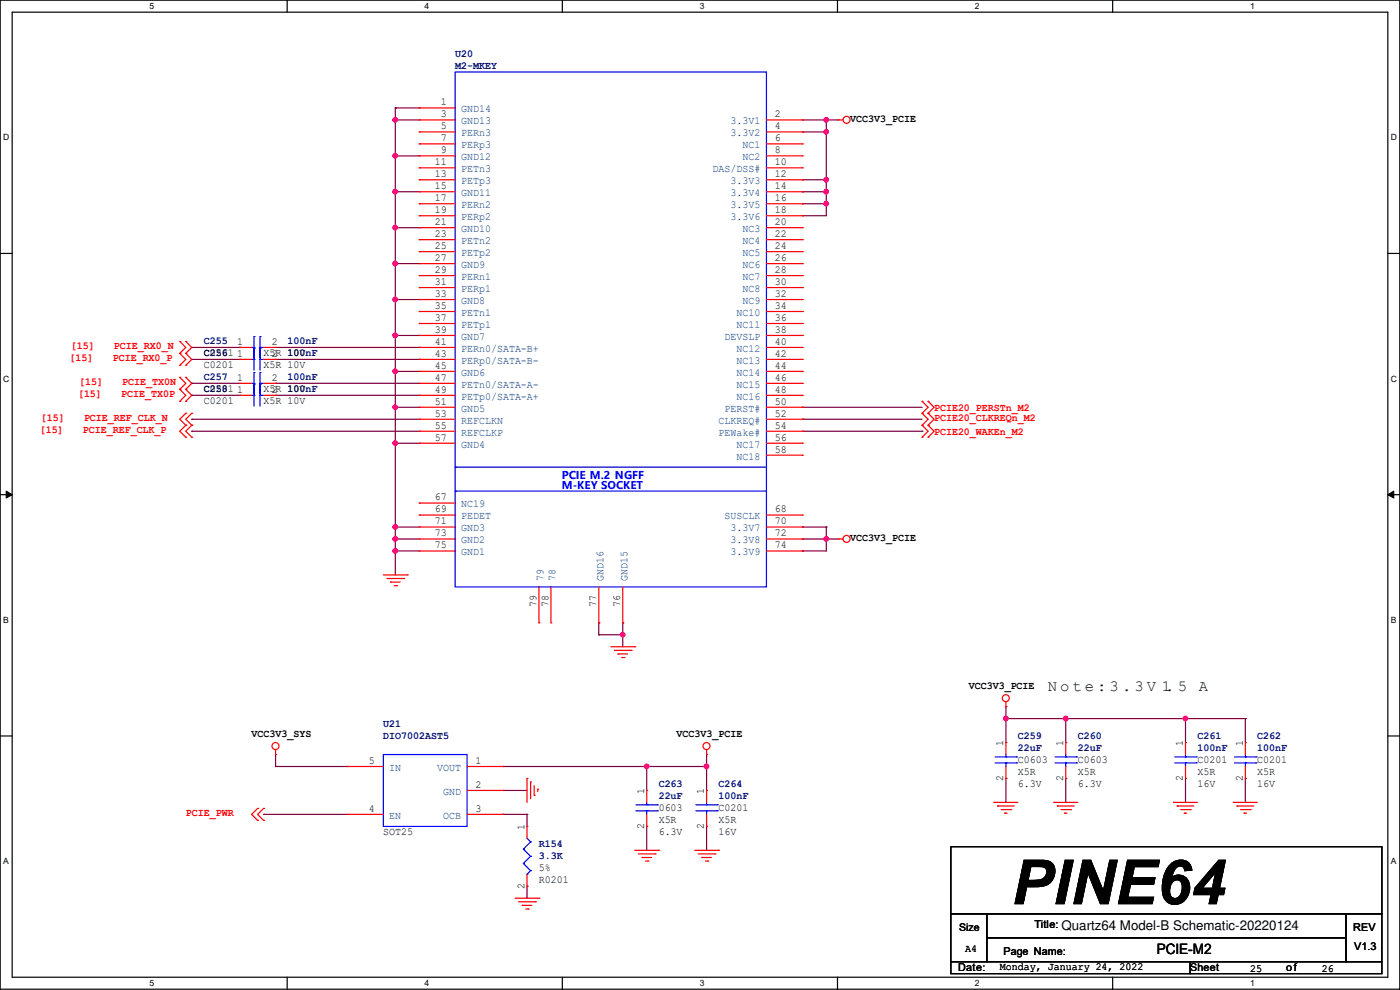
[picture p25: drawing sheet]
<svg xmlns="http://www.w3.org/2000/svg" width="297mm" height="210mm" viewBox="0 0 297 210" stroke-linecap="round" stroke-linejoin="round" font-family="sans-serif">
<defs><g id="words">
<text font-size="13.2" x="214.7" y="191.8">PINE64</text>
<g font-size="3.3" fill="#003f00">
<text x="222.3" y="146.7">N o t e : 3 . 3 V 1. 5</text>
<text x="254.3" y="146.7">A</text>
</g>
<text font-size="3" x="245.4" y="202.4">PCIE-M2</text>
<text font-size="2.8" x="225.2" y="197.4">Quartz64 Model-B Schematic-20220124</text>
<g font-size="2.3" fill="#00007f">
<text x="96.6" y="12.1">U20</text>
<text x="96.6" y="14.6">M2-MKEY</text>
<text x="43.2" y="75.6">C256</text>
<text x="43.2" y="73">C255</text>
<text x="61" y="75.6">100nF</text>
<text x="61" y="73">100nF</text>
<text x="43.2" y="83.2">C258</text>
<text x="43.2" y="80.6">C257</text>
<text x="61" y="83.2">100nF</text>
<text x="61" y="80.6">100nF</text>
<text x="81.3" y="154.3">U21</text>
<text x="81.3" y="156.8">DIO7002AST5</text>
<text x="215.9" y="156.8">C259</text>
<text x="215.9" y="159.4">22uF</text>
<text x="228.6" y="156.8">C260</text>
<text x="228.6" y="159.4">22uF</text>
<text x="254" y="156.8">C261</text>
<text x="254" y="159.4">100nF</text>
<text x="266.7" y="156.8">C262</text>
<text x="266.7" y="159.4">100nF</text>
<text x="139.7" y="167">C263</text>
<text x="152.4" y="167">C264</text>
<text x="139.7" y="169.5">22uF</text>
<text x="152.4" y="169.5">100nF</text>
<text x="114.3" y="179.7">R154</text>
<text x="114.3" y="182.2">3.3K</text>
</g>
<g font-size="2.3">
<text x="93.5" y="22.4">1</text>
<text x="93.5" y="24.9">3</text>
<text x="93.5" y="27.4">5</text>
<text x="93.5" y="30">7</text>
<text x="164.4" y="24.9">2</text>
<text x="164.4" y="27.4">4</text>
<text x="164.4" y="30">6</text>
<text x="180.4" y="25.8">VCC3V3_PCIE</text>
<text x="92.2" y="35.1">11</text>
<text x="93.5" y="32.5">9</text>
<text x="164.4" y="32.5">8</text>
<text x="164.4" y="35.1">10</text>
<text x="92.2" y="37.6">13</text>
<text x="92.2" y="40.1">15</text>
<text x="164.4" y="37.6">12</text>
<text x="164.4" y="40.1">14</text>
<text x="92.2" y="42.7">17</text>
<text x="92.2" y="45.2">19</text>
<text x="92.2" y="47.8">21</text>
<text x="164.4" y="42.7">16</text>
<text x="164.4" y="45.2">18</text>
<text x="164.4" y="47.8">20</text>
<text x="92.2" y="50.3">23</text>
<text x="92.2" y="52.8">25</text>
<text x="164.4" y="50.3">22</text>
<text x="164.4" y="52.8">24</text>
<text x="92.2" y="55.4">27</text>
<text x="92.2" y="57.9">29</text>
<text x="164.4" y="55.4">26</text>
<text x="164.4" y="57.9">28</text>
<text x="92.2" y="65.5">35</text>
<text x="92.2" y="63">33</text>
<text x="92.2" y="60.5">31</text>
<text x="164.4" y="63">32</text>
<text x="164.4" y="65.5">34</text>
<text x="164.4" y="60.5">30</text>
<text x="92.2" y="70.6">39</text>
<text x="92.2" y="68.1">37</text>
<text x="164.4" y="68.1">36</text>
<text x="164.4" y="70.6">38</text>
<text x="43.2" y="75.6">C0201</text>
<text x="50.3" y="75.7">1</text>
<text x="50.3" y="73.2">1</text>
<text x="55.9" y="75.6">X5R 10V</text>
<text x="57.7" y="75.7">2</text>
<text x="57.7" y="73.2">2</text>
<text x="92.2" y="73.2">41</text>
<text x="92.2" y="75.7">43</text>
<text x="164.4" y="73.2">40</text>
<text x="164.4" y="75.7">42</text>
<text x="43.2" y="78.1">C0201</text>
<text x="43.2" y="83.2">C0201</text>
<text x="50.3" y="83.3">1</text>
<text x="50.3" y="80.8">1</text>
<text x="55.9" y="78.1">X5R 10V</text>
<text x="55.9" y="83.2">X5R 10V</text>
<text x="57.7" y="83.3">2</text>
<text x="57.7" y="80.8">2</text>
<text x="92.2" y="78.2">45</text>
<text x="92.2" y="80.8">47</text>
<text x="92.2" y="83.3">49</text>
<text x="164.4" y="78.2">44</text>
<text x="164.4" y="80.8">46</text>
<text x="164.4" y="83.3">48</text>
<text x="43.2" y="85.7">C0201</text>
<text x="55.9" y="85.7">X5R 10V</text>
<text x="92.2" y="85.9">51</text>
<text x="92.2" y="88.4">53</text>
<text x="164.4" y="85.9">50</text>
<text x="164.4" y="88.4">52</text>
<text x="92.2" y="90.9">55</text>
<text x="92.2" y="93.5">57</text>
<text x="164.4" y="90.9">54</text>
<text x="164.4" y="93.5">56</text>
<text x="164.4" y="96">58</text>
<text x="92.2" y="106.2">67</text>
<text x="92.2" y="108.7">69</text>
<text x="92.2" y="111.3">71</text>
<text x="92.2" y="113.8">73</text>
<text x="164.4" y="108.7">68</text>
<text x="164.4" y="111.3">70</text>
<text x="164.4" y="113.8">72</text>
<text x="92.2" y="116.3">75</text>
<text x="164.4" y="116.3">74</text>
<text x="180.4" y="114.7">VCC3V3_PCIE</text>
<text x="113.8" y="128.8" transform="rotate(-90 113.8 128.8)">79</text>
<text x="116.3" y="128.8" transform="rotate(-90 116.3 128.8)">78</text>
<text x="126.5" y="128.8" transform="rotate(-90 126.5 128.8)">77</text>
<text x="131.6" y="128.8" transform="rotate(-90 131.6 128.8)">76</text>
<text x="205.5" y="146.2">VCC3V3_PCIE</text>
<text x="53.4" y="156.3">VCC3V3_SYS</text>
<text x="143.6" y="156.3">VCC3V3_PCIE</text>
<text x="212.9" y="158.3" transform="rotate(-90 212.9 158.3)">1</text>
<text x="215.9" y="161.9">C0603</text>
<text x="225.5" y="158.3" transform="rotate(-90 225.5 158.3)">1</text>
<text x="228.6" y="161.9">C0603</text>
<text x="251" y="158.3" transform="rotate(-90 251 158.3)">1</text>
<text x="254" y="161.9">C0201</text>
<text x="263.7" y="158.3" transform="rotate(-90 263.7 158.3)">1</text>
<text x="266.7" y="161.9">C0201</text>
<text x="78.3" y="162.1">5</text>
<text x="100.9" y="167.1">2</text>
<text x="100.9" y="162.1">1</text>
<text x="212.9" y="165.7" transform="rotate(-90 212.9 165.7)">2</text>
<text x="215.9" y="164.5">X5R</text>
<text x="215.9" y="167">6.3V</text>
<text x="225.5" y="165.7" transform="rotate(-90 225.5 165.7)">2</text>
<text x="228.6" y="164.5">X5R</text>
<text x="228.6" y="167">6.3V</text>
<text x="251" y="165.7" transform="rotate(-90 251 165.7)">2</text>
<text x="254" y="164.5">X5R</text>
<text x="254" y="167">16V</text>
<text x="263.7" y="165.7" transform="rotate(-90 263.7 165.7)">2</text>
<text x="266.7" y="164.5">X5R</text>
<text x="266.7" y="167">16V</text>
<text x="78.3" y="172.2">4</text>
<text x="100.9" y="172.2">3</text>
<text x="136.7" y="168.4" transform="rotate(-90 136.7 168.4)">1</text>
<text x="139.7" y="172.1">0603</text>
<text x="149.4" y="168.4" transform="rotate(-90 149.4 168.4)">1</text>
<text x="152.4" y="172.1">C0201</text>
<text x="81.3" y="177.2">SOT25</text>
<text x="111.3" y="176.1" transform="rotate(-90 111.3 176.1)">1</text>
<text x="136.7" y="175.8" transform="rotate(-90 136.7 175.8)">2</text>
<text x="139.7" y="174.6">X5R</text>
<text x="139.7" y="177.2">6.3V</text>
<text x="149.4" y="175.8" transform="rotate(-90 149.4 175.8)">2</text>
<text x="152.4" y="174.6">X5R</text>
<text x="152.4" y="177.2">16V</text>
<text x="114.3" y="184.8">5%</text>
<text x="111.3" y="188.5" transform="rotate(-90 111.3 188.5)">2</text>
<text x="114.3" y="187.3">R0201</text>
<text x="219.5" y="196.9">Title:</text>
<text x="287.1" y="197.4">REV</text>
<text x="204.8" y="202.1">A4</text>
<text x="212.9" y="202.5">Page Name:</text>
<text x="287.3" y="201.5">V1.3</text>
<text x="203.2" y="206.1">Date:</text>
<text x="212.1" y="205.9">Monday, January 24, 2022</text>
<text x="252.5" y="206.1">Sheet</text>
<text x="265.2" y="206.1">25</text>
<text x="272.8" y="206.1">of</text>
<text x="280.5" y="206.1">26</text>
</g>
<g font-size="2.3" fill="#003f7f">
<text x="97.8" y="23.8">GND14</text>
<text x="97.8" y="26.4">GND13</text>
<text x="97.8" y="28.9">PERn3</text>
<text x="155" y="26.4">3.3V1</text>
<text x="155" y="28.9">3.3V2</text>
<text x="97.8" y="31.5">PERp3</text>
<text x="97.8" y="34">GND12</text>
<text x="157.5" y="31.5">NC1</text>
<text x="157.5" y="34">NC2</text>
<text x="97.8" y="36.5">PETn3</text>
<text x="97.8" y="39.1">PETp3</text>
<text x="97.8" y="41.6">GND11</text>
<text x="151.2" y="36.5">DAS/DSS#</text>
<text x="155" y="39.1">3.3V3</text>
<text x="155" y="41.6">3.3V4</text>
<text x="97.8" y="44.2">PERn2</text>
<text x="97.8" y="46.7">PERp2</text>
<text x="155" y="44.2">3.3V5</text>
<text x="155" y="46.7">3.3V6</text>
<text x="97.8" y="49.2">GND10</text>
<text x="97.8" y="51.8">PETn2</text>
<text x="157.5" y="49.2">NC3</text>
<text x="157.5" y="51.8">NC4</text>
<text x="97.8" y="54.3">PETp2</text>
<text x="97.8" y="56.9">GND9</text>
<text x="97.8" y="59.4">PERn1</text>
<text x="157.5" y="54.3">NC5</text>
<text x="157.5" y="56.9">NC6</text>
<text x="157.5" y="59.4">NC7</text>
<text x="97.8" y="64.5">GND8</text>
<text x="97.8" y="61.9">PERp1</text>
<text x="157.5" y="64.5">NC9</text>
<text x="157.5" y="61.9">NC8</text>
<text x="97.8" y="69.6">PETp1</text>
<text x="97.8" y="67">PETn1</text>
<text x="156.3" y="67">NC10</text>
<text x="156.3" y="69.6">NC11</text>
<text x="97.8" y="72.1">GND7</text>
<text x="97.8" y="74.6">PERn0/SATA-B+</text>
<text x="97.8" y="77.2">PERp0/SATA-B-</text>
<text x="153.7" y="72.1">DEVSLP</text>
<text x="156.3" y="74.6">NC12</text>
<text x="156.3" y="77.2">NC13</text>
<text x="97.8" y="79.7">GND6</text>
<text x="97.8" y="82.3">PETn0/SATA-A-</text>
<text x="156.3" y="79.7">NC14</text>
<text x="156.3" y="82.3">NC15</text>
<text x="97.8" y="84.8">PETp0/SATA-A+</text>
<text x="97.8" y="87.3">GND5</text>
<text x="97.8" y="89.9">REFCLKN</text>
<text x="152.4" y="89.9">CLKREQ#</text>
<text x="153.7" y="87.3">PERST#</text>
<text x="156.3" y="84.8">NC16</text>
<text x="97.8" y="92.4">REFCLKP</text>
<text x="97.8" y="95">GND4</text>
<text x="152.4" y="92.4">PEWake#</text>
<text x="156.3" y="95">NC17</text>
<text x="156.3" y="97.5">NC18</text>
<text x="97.8" y="107.7">NC19</text>
<text x="97.8" y="110.2">PEDET</text>
<text x="97.8" y="112.7">GND3</text>
<text x="153.7" y="110.2">SUSCLK</text>
<text x="155" y="112.7">3.3V7</text>
<text x="97.8" y="117.8">GND1</text>
<text x="97.8" y="115.3">GND2</text>
<text x="155" y="115.3">3.3V8</text>
<text x="155" y="117.8">3.3V9</text>
<text x="115.3" y="123.2" transform="rotate(-90 115.3 123.2)">79</text>
<text x="117.9" y="123.2" transform="rotate(-90 117.9 123.2)">78</text>
<text x="128" y="123.2" transform="rotate(-90 128 123.2)">GND16</text>
<text x="133.1" y="123.2" transform="rotate(-90 133.1 123.2)">GND15</text>
<text x="82.6" y="163.5">IN</text>
<text x="92.8" y="163.5">VOUT</text>
<text x="82.6" y="173.7">EN</text>
<text x="94" y="173.7">OCB</text>
<text x="94" y="168.6">GND</text>
</g>
<g font-size="2.3" fill="#f00">
<text x="14.8" y="76.6">[15]</text>
<text x="15" y="74">[15]</text>
<text x="23.9" y="76.6">PCIE_RX0_P</text>
<text x="24.2" y="74">PCIE_RX0_N</text>
<text x="16.8" y="81.7">[15]</text>
<text x="26" y="81.7">PCIE_TX0N</text>
<text x="8.7" y="89.3">[15]</text>
<text x="16.6" y="84.2">[15]</text>
<text x="17.8" y="89.3">PCIE_REF_CLK_N</text>
<text x="25.7" y="84.2">PCIE_TX0P</text>
<text x="198.2" y="89.3">PCIE20_CLKREQn_M2</text>
<text x="198.2" y="87.2">PCIE20_PERSTn_M2</text>
<text x="8.4" y="91.8">[15]</text>
<text x="17.6" y="91.8">PCIE_REF_CLK_P</text>
<text x="198.2" y="92.3">PCIE20_WAKEn_M2</text>
<text x="39.4" y="173.1">PCIE_PWR</text>
</g>
<text font-size="2.3" fill="#00f" x="119.2" y="101.5">PCIE M.2 NGFF</text>
<text font-size="2.2" fill="#00f" x="119.2" y="103.8">M-KEY SOCKET</text>
<text font-size="2.2" x="203.5" y="197.4">Size</text>
<g font-size="1.8">
<text x="31.7" y="1.9">5</text>
<text x="90.1" y="1.9">4</text>
<text x="148.5" y="1.9">3</text>
<text x="206.8" y="1.9">2</text>
<text x="265.2" y="1.9">1</text>
<text x=".7" y="29.8">D</text>
<text x="295.1" y="29.8">D</text>
<text x=".7" y="80.9">C</text>
<text x="295.1" y="80.9">C</text>
<text x=".7" y="132.1">B</text>
<text x="295.1" y="132.1">B</text>
<text x=".7" y="183.3">A</text>
<text x="295.1" y="183.3">A</text>
<text x="31.7" y="209.2">5</text>
<text x="90.1" y="209.2">4</text>
<text x="148.5" y="209.2">3</text>
<text x="206.8" y="209.2">2</text>
<text x="265.2" y="209.2">1</text>
</g>
</g></defs>
<path d="M0 0h297v209.8h-297zM2.6 2.6h291.8v204.7h-291.8z" fill="none" stroke="#000" stroke-width=".25"/>
<g fill="#fff">
<path d="M31.8 .3h.9v2h-.9z"/>
<path d="M31.8 207.6h.9v2h-.9z"/>
</g>
<path d="M60.9 0v2.6M60.9 207.3v2.5" fill="none" stroke="#000" stroke-width=".25"/>
<g fill="#fff">
<path d="M90.1 .3h1v2h-1z"/>
<path d="M90.1 207.6h1v2h-1z"/>
</g>
<path d="M119.3 0v2.6M119.3 207.3v2.5" fill="none" stroke="#000" stroke-width=".25"/>
<g fill="#fff">
<path d="M148.5 .3h.9v2h-.9z"/>
<path d="M148.5 207.6h.9v2h-.9z"/>
</g>
<path d="M177.7 0v2.6M177.7 207.3v2.5" fill="none" stroke="#000" stroke-width=".25"/>
<g fill="#fff">
<path d="M206.8 .3h1v2h-1z"/>
<path d="M206.8 207.6h1v2h-1z"/>
</g>
<path d="M236.1 0v2.6M236.1 207.3v2.5" fill="none" stroke="#000" stroke-width=".25"/>
<g fill="#fff">
<path d="M265.2 .3h1v2h-1z"/>
<path d="M265.2 207.6h1v2h-1z"/>
<path d="M.7 28.2h1.2v1.9h-1.2z"/>
<path d="M295.1 28.2h1.2v1.9h-1.2z"/>
<path d="M.7 79.3h1.2v2h-1.2z"/>
<path d="M295.1 79.3h1.2v2h-1.2z"/>
</g>
<path d="M0 53.8h2.6M294.4 53.8h2.6" fill="none" stroke="#000" stroke-width=".25"/>
<g fill="#fff">
<path d="M.7 130.5h1.2v2h-1.2z"/>
<path d="M295.1 130.5h1.1v2h-1.1z"/>
</g>
<path d="M0 104.9h2.6M294.4 104.9h2.6" fill="none" stroke="#000" stroke-width=".25"/>
<path d="M1.3 104.2l1.3 .7-1.3 .8zM294.4 104.9l1.3-.7v1.5z" fill="#000" stroke="#000" stroke-width=".21"/>
<g fill="#fff">
<path d="M.7 181.7h1.2v2h-1.2z"/>
<path d="M295.1 181.7h1.1v2h-1.1z"/>
</g>
<path d="M0 156.1h2.6M294.4 156.1h2.6M201.7 179.6h91.5v14.2h-91.5zM201.7 193.8h7.6v10.2h-7.6zM209.3 193.8h76.2v5.1h-76.2zM209.3 198.9h76.2v5.1h-76.2zM285.5 193.8h7.7v10.2h-7.7zM201.7 204h50.8v2.5h-50.8zM252.5 204h40.7v2.5h-40.7z" fill="none" stroke="#000" stroke-width=".25"/>
<g fill="none" stroke="#7f003f" stroke-width=".25">
<path d="M83.9 33.1h.1M83.9 22.9h.1M83.9 25.4h.1M83.9 22.9v99.1M83.9 33.1h5M83.9 22.9h5M83.9 25.4h5M170.2 25.4h.1M170.2 28h.1M170.2 38.1h.1M170.2 25.4h7.6M170.2 28h5.1"/>
<path d="M170.2 38.1h5.1M175.3 25.4h.1M175.3 38.1h.1M175.3 28h.1M175.3 25.4v20.4h-5.1M83.9 40.7h.1M83.9 48.3h.1M83.9 55.9h.1M83.9 40.7h5M83.9 48.3h5M83.9 55.9h5M170.2 40.7h.1"/>
<path d="M170.2 43.2h.1M170.2 45.8h.1M170.2 40.7h5.1M170.2 43.2h5.1M175.3 40.7h.1M175.3 43.2h.1M40.7 73.7h10.1M40.7 76.2h10.1M50.8 73.7h.1M50.8 76.2h.1M58.5 73.7h30.4M58.5 76.2h30.4"/>
<path d="M83.9 63.5h.1M83.9 71.2h.1M83.9 78.8h.1M83.9 63.5h5M83.9 71.2h5M83.9 78.8h5M88.9 73.7h.1M88.9 76.2h.1M40.7 88.9h.1M40.7 91.5h.1M40.7 81.3h.1M40.7 83.9h.1"/>
<path d="M40.7 88.9h48.2M40.7 91.5h48.2M40.7 81.3h10.1M40.7 83.9h10.1M58.5 83.9h.1M58.5 81.3h.1M58.5 81.3h30.4M58.5 83.9h30.4M83.9 94h.1M83.9 86.4h.1M83.9 86.4h5M83.9 94h5"/>
<path d="M170.2 88.9h.1M170.2 86.4h.1M170.2 86.4h25.4M170.2 88.9h25.4M170.2 91.5h25.4M195.6 91.5h.1M83.9 116.9h.1M83.9 111.8h.1M83.9 114.3h.1M83.9 116.9h5M83.9 114.3h5M83.9 111.8h5"/>
<path d="M170.2 114.3h.1M170.2 116.9h.1M170.2 111.8h.1M170.2 114.3h7.6M170.2 111.8h5.1M175.3 114.3h.1M175.3 111.8h.1M175.3 111.8v5.1h-5.1M127 132.1h.1M127 134.7h.1M127 132.1v2.6M127 134.7h5.1"/>
<path d="M132.1 132.1h.1M132.1 134.7h.1M132.1 132.1v5.1M213.4 152.4h.1M213.4 149.9h.1M213.4 152.4h50.8M213.4 149.9v7.6M226.1 152.4h.1M226.1 152.4v5.1M251.5 152.4h.1M251.5 152.4v5.1M264.2 152.4h.1"/>
<path d="M264.2 152.4v5.1M55.9 172.8h.1M55.9 172.8h17.8M58.5 162.6h.1M58.5 160.1h.1M58.5 162.6h15.2M58.5 160.1v2.5M106.7 162.6h.1M106.7 167.7h.1M106.7 172.8h.1M106.7 172.8h5.1M106.7 162.6h43.2"/>
<path d="M106.7 167.7h5.1M111.8 172.8h.1M111.8 172.8v2.5M137.2 162.6h.1M137.2 175.3h.1M137.2 162.6v5.1M137.2 175.3v5.1M149.9 175.3h.1M149.9 162.6h.1M149.9 160.1h.1M149.9 160.1v7.6M149.9 175.3v5.1"/>
<path d="M213.4 165.1h.1M213.4 165.1v5.1M226.1 165.1h.1M226.1 165.1v5.1M251.5 165.1h.1M251.5 165.1v5.1M264.2 165.1h.1M264.2 165.1v5.1M111.8 188h.1M111.8 188v2.5"/>
</g>
<g fill="#f0f" stroke="#f0f" stroke-width=".25">
<circle cx="226.1" cy="152.4" r=".49"/>
<circle cx="213.4" cy="152.4" r=".49"/>
<circle cx="83.8" cy="116.9" r=".49"/>
<circle cx="83.8" cy="111.8" r=".49"/>
<circle cx="83.8" cy="94" r=".49"/>
<circle cx="83.8" cy="86.4" r=".49"/>
<circle cx="83.8" cy="78.8" r=".49"/>
<circle cx="83.8" cy="71.1" r=".49"/>
<circle cx="132.1" cy="134.6" r=".49"/>
<circle cx="175.3" cy="114.3" r=".49"/>
<circle cx="175.3" cy="25.4" r=".49"/>
<circle cx="251.5" cy="152.4" r=".49"/>
<circle cx="83.8" cy="40.7" r=".49"/>
<circle cx="83.8" cy="55.9" r=".49"/>
<circle cx="83.8" cy="48.3" r=".49"/>
<circle cx="83.8" cy="63.5" r=".49"/>
<circle cx="83.8" cy="114.3" r=".49"/>
<circle cx="175.3" cy="43.2" r=".49"/>
<circle cx="175.3" cy="40.7" r=".49"/>
<circle cx="175.3" cy="38.1" r=".49"/>
<circle cx="175.3" cy="28" r=".49"/>
<circle cx="83.8" cy="33" r=".49"/>
<circle cx="83.8" cy="25.4" r=".49"/>
<circle cx="149.9" cy="162.6" r=".49"/>
<circle cx="137.2" cy="162.6" r=".49"/>
</g>
<g fill="none" stroke="#f00" stroke-width=".25">
<path d="M88.9 22.9h.1M88.9 25.4h.1M88.9 28h.1M88.9 30.5h.1M88.9 33.1h.1M88.9 35.6h.1M88.9 38.1h.1M88.9 25.4h7.7M88.9 22.9h7.7M88.9 28h7.7M88.9 30.5h7.7M88.9 33.1h7.7"/>
<path d="M88.9 35.6h7.7M88.9 38.1h7.7M162.6 25.4h7.6M162.6 28h7.6M162.6 30.5h7.6M162.6 33.1h7.6M162.6 35.6h7.6M162.6 38.1h7.6M170.2 25.4h.1M170.2 28h.1M170.2 30.5h.1M170.2 33.1h.1"/>
<path d="M170.2 35.6h.1M170.2 38.1h.1M177.8 25.4h.1M177.8 25.4h1.1M88.9 40.7h.1M88.9 43.2h.1M88.9 45.8h.1M88.9 48.3h.1M88.9 50.8h.1M88.9 53.4h.1M88.9 55.9h.1M88.9 58.5h.1"/>
<path d="M88.9 40.7h7.7M88.9 43.2h7.7M88.9 45.8h7.7M88.9 48.3h7.7M88.9 50.8h7.7M88.9 53.4h7.7M88.9 55.9h7.7M88.9 58.5h7.7M162.6 40.7h7.6M162.6 43.2h7.6M162.6 45.8h7.6M162.6 48.3h7.6"/>
<path d="M162.6 50.8h7.6M162.6 53.4h7.6M162.6 55.9h7.6M162.6 58.5h7.6M170.2 40.7h.1M170.2 43.2h.1M170.2 45.8h.1M170.2 48.3h.1M170.2 50.8h.1M170.2 53.4h.1M170.2 55.9h.1M170.2 58.5h.1"/>
<path d="M38.1 72.4h.1M38.1 75h.1M38.1 77.5h.1M38.1 72.4l1.3 1.3-1.3 1.3M38.1 75l1.3 1.2-1.3 1.3M39.4 75h.1M39.4 72.4h.1M39.4 77.5h.1M39.4 72.4l1.3 1.3-1.3 1.3M39.4 75l1.3 1.2-1.3 1.3M50.8 76.2h.1M50.8 73.7h.1"/>
<path d="M50.8 76.2h2.6M50.8 73.7h2.6M55.9 76.2h2.6M55.9 73.7h2.6M58.5 76.2h.1M58.5 73.7h.1M88.9 71.2h.1M88.9 68.6h.1M88.9 73.7h.1M88.9 66.1h.1M88.9 63.5h.1M88.9 76.2h.1"/>
<path d="M88.9 78.8h.1M88.9 61h.1M88.9 76.2h7.7M88.9 73.7h7.7M88.9 63.5h7.7M88.9 66.1h7.7M88.9 68.6h7.7M88.9 71.2h7.7M88.9 78.8h7.7M88.9 61h7.7M162.6 76.2h7.6M162.6 73.7h7.6"/>
<path d="M162.6 63.5h7.6M162.6 66.1h7.6M162.6 68.6h7.6M162.6 71.2h7.6M162.6 78.8h7.6M162.6 61h7.6M170.2 63.5h.1M170.2 66.1h.1M170.2 68.6h.1M170.2 71.2h.1M170.2 73.7h.1M170.2 76.2h.1"/>
<path d="M170.2 78.8h.1M170.2 61h.1M38.1 82.6h.1M38.1 80.1h.1M38.1 85.1h.1M38.1 80.1l1.3 1.2-1.3 1.3M38.1 82.6l1.3 1.3-1.3 1.2M39.4 87.7h.1M39.4 90.2h.1M39.4 92.8h.1M39.4 80.1h.1M39.4 82.6h.1"/>
<path d="M39.4 85.1h.1M39.4 87.7l-1.3 1.2 1.3 1.3M39.4 90.2l-1.3 1.3 1.3 1.3M39.4 80.1l1.3 1.2-1.3 1.3M39.4 82.6l1.3 1.3-1.3 1.2M40.7 87.7h.1M40.7 90.2h.1M40.7 92.8h.1M40.7 87.7l-1.3 1.2 1.3 1.3M40.7 90.2l-1.3 1.3 1.3 1.3M50.8 83.9h.1M50.8 81.3h.1"/>
<path d="M50.8 83.9h2.6M50.8 81.3h2.6M55.9 83.9h2.6M55.9 81.3h2.6M58.5 83.9h.1M58.5 81.3h.1M88.9 81.3h.1M88.9 83.9h.1M88.9 86.4h.1M88.9 88.9h.1M88.9 91.5h.1M88.9 94h.1"/>
<path d="M88.9 83.9h7.7M88.9 81.3h7.7M88.9 86.4h7.7M88.9 88.9h7.7M88.9 91.5h7.7M88.9 94h7.7M162.6 83.9h7.6M162.6 81.3h7.6M162.6 86.4h7.6M162.6 88.9h7.6M162.6 91.5h7.6M162.6 94h7.6"/>
<path d="M162.6 96.6h7.6M170.2 81.3h.1M170.2 83.9h.1M170.2 86.4h.1M170.2 88.9h.1M170.2 91.5h.1M170.2 94h.1M170.2 96.6h.1M195.6 87.7h.1M195.6 90.2h.1M195.6 92.8h.1M195.6 85.1h.1"/>
<path d="M195.6 87.7l1.3 1.2-1.3 1.3M195.6 90.2l1.3 1.3-1.3 1.3M195.6 85.1l1.3 1.3-1.3 1.3M196.9 87.7h.1M196.9 90.2h.1M196.9 92.8h.1M196.9 85.1h.1M196.9 87.7l1.3 1.2-1.3 1.3M196.9 90.2l1.3 1.3-1.3 1.3M196.9 85.1l1.3 1.3-1.3 1.3M88.9 106.7h.1M88.9 109.3h.1"/>
<path d="M88.9 111.8h.1M88.9 116.9h.1M88.9 114.3h.1M88.9 114.3h7.7M88.9 106.7h7.7M88.9 109.3h7.7M88.9 111.8h7.7M88.9 116.9h7.7M162.6 114.3h7.6M162.6 109.3h7.6M162.6 111.8h7.6M162.6 116.9h7.6"/>
<path d="M170.2 109.3h.1M170.2 111.8h.1M170.2 114.3h.1M170.2 116.9h.1M177.8 114.3h.1M177.8 114.3h1.1M81.3 122h5.1M82.1 122.7h3.5M82.8 123.5h.1M82.8 123.5h2.1M83.6 124.2h.5M84.1 124.2h.1"/>
<path d="M85.6 122.7h.1M86.4 122h.1M114.3 132.1h.1M114.3 124.5v7.6M116.9 132.1h.1M116.9 124.5v7.6M127 132.1h.1M127 124.5v7.6M129.6 137.2h5.1M130.3 138h3.6M131.1 138.7h.1M131.1 138.7h2"/>
<path d="M131.9 139.5h.5M132.1 132.1h.1M132.1 124.5v7.6M132.4 139.5h.1M133.9 138h.1M134.7 137.2h.1M58.5 159v1.1M149.9 159v1.1M213.4 149.9h.1M213.4 157.5h.1M213.4 148.9v1M213.4 157.5v2.6"/>
<path d="M226.1 157.5h.1M226.1 157.5v2.6M251.5 157.5h.1M251.5 157.5v2.6M264.2 157.5h.1M264.2 157.5v2.6M54.7 171.5h.1M54.7 174h.1M54.7 171.5l-1.3 1.3 1.3 1.2M55.9 171.5h.1M55.9 174h.1M55.9 171.5l-1.2 1.3 1.2 1.2"/>
<path d="M58.5 160.1h.1M73.7 172.8h.1M73.7 162.6h.1M73.7 172.8h7.6M73.7 162.6h7.6M99.1 172.8h7.6M99.1 167.7h7.6M99.1 162.6h7.6M106.7 172.8h.1M106.7 167.7h.1M106.7 162.6h.1M111.8 165.1h.1"/>
<path d="M111.8 175.3h.1M111.8 165.1v5.1M111.8 175.3v2.5M112.6 165.9h.1M112.6 165.9v3.6M113.3 168.7h.1M113.3 166.7v2M114.1 167.4h.1M114.1 167.4v.5M137.2 167.7h.1M137.2 175.3h.1M137.2 167.7v2.5"/>
<path d="M137.2 172.8v2.5M149.9 160.1h.1M149.9 167.7h.1M149.9 175.3h.1M149.9 167.7v2.5M149.9 172.8v2.5M210.9 170.2h.1M210.9 170.2h5M211.6 171h.1M211.6 171h3.6M212.4 171.7h2M213.1 172.5h.1"/>
<path d="M213.1 172.5h.6M213.4 165.1h.1M213.4 162.6v2.5M214.4 171.7h.1M223.6 170.2h.1M223.6 170.2h5M224.3 171h.1M224.3 171h3.6M225.1 171.7h2M225.8 172.5h.1M225.8 172.5h.6M226.1 165.1h.1"/>
<path d="M226.1 162.6v2.5M227.1 171.7h.1M249 170.2h.1M249 170.2h5M249.7 171h.1M249.7 171h3.6M250.5 171.7h2M251.2 172.5h.1M251.2 172.5h.6M251.5 165.1h.1M251.5 162.6v2.5M252.5 171.7h.1"/>
<path d="M261.7 170.2h.1M261.7 170.2h5M262.4 171h.1M262.4 171h3.6M263.2 171.7h2M263.9 172.5h.1M263.9 172.5h.6M264.2 165.1h.1M264.2 162.6v2.5M265.2 171.7h.1M109.3 190.5h5M110 191.3h3.6"/>
<path d="M110.8 192.1h.1M110.8 192.1h2M111.5 192.8h.6M111.8 188h.1M111.8 185.5v2.5M112.1 192.8h.1M113.6 191.3h.1M114.3 190.5h.1M134.7 180.4h5M135.4 181.1h3.6M136.2 181.9h.1M136.2 181.9h2"/>
<path d="M136.9 182.7h.6M137.5 182.7h.1M139 181.1h.1M139.7 180.4h.1M147.4 180.4h5M148.1 181.1h3.6M148.9 181.9h.1M148.9 181.9h2M149.6 182.7h.6M150.2 182.7h.1M151.7 181.1h.1M152.4 180.4h.1"/>
<circle cx="179.6" cy="25.4" r=".74"/>
<circle cx="179.6" cy="114.3" r=".74"/>
<circle cx="58.4" cy="158.3" r=".74"/>
<circle cx="149.9" cy="158.3" r=".74"/>
<circle cx="213.4" cy="148.1" r=".74"/>
</g>
<g fill="none" stroke="#00f" stroke-width=".25">
<path d="M96.6 15.3h66v109.2h-66zM53.4 76.2h.5M53.4 73.7h.5M53.9 76.2h.1M53.9 74h.1M53.9 79h.1M53.9 73.7h.1M53.9 71.4h.1M53.9 71.4v7.1M53.9 79v7.1M55.2 74h.1M55.2 76.2h.1"/>
<path d="M55.2 79h.1M55.2 71.4h.1M55.2 73.7h.1M55.2 71.4v7.1M55.2 79v7.1M55.2 76.2h.7M55.2 73.7h.7M53.4 83.9h.5M53.4 81.3h.5M53.9 83.9h.1M53.9 81.6h.1M53.9 81.3h.1"/>
<path d="M55.2 81.6h.1M55.2 83.9h.1M55.2 81.3h.1M55.2 83.9h.7M55.2 81.3h.7M96.6 99.1h.1M96.6 99.1h66M96.6 104.2h.1M96.6 104.2h66M81.3 160.1h17.8v15.2h-17.8zM111.8 177.8l.8 .8M112.6 178.6h.1"/>
<path d="M112.6 178.6l-1.6 1.5M134.9 172h4.6M134.9 170.7h4.6M137.2 170.7h.1M137.2 172h.1M137.2 170.2v.5M137.2 172v.8M139.5 172h.1M139.5 170.7h.1M147.6 172h4.6M147.6 170.7h4.6M149.9 170.7h.1"/>
<path d="M149.9 172h.1M149.9 170.2v.5M149.9 172v.8M152.2 172h.1M152.2 170.7h.1M211.1 161.8h4.6M211.1 160.6h4.6M213.4 160.6h.1M213.4 161.8h.1M213.4 160.1v.5M213.4 161.8v.8M215.7 161.8h.1"/>
<path d="M215.7 160.6h.1M223.8 161.8h4.6M223.8 160.6h4.6M226.1 160.6h.1M226.1 161.8h.1M226.1 160.1v.5M226.1 161.8v.8M228.4 161.8h.1M228.4 160.6h.1M249.2 161.8h4.6M249.2 160.6h4.6M251.5 160.6h.1"/>
<path d="M251.5 161.8h.1M251.5 160.1v.5M251.5 161.8v.8M253.8 161.8h.1M253.8 160.6h.1M261.9 161.8h4.6M261.9 160.6h4.6M264.2 160.6h.1M264.2 161.8h.1M264.2 160.1v.5M264.2 161.8v.8M266.5 161.8h.1"/>
<path d="M266.5 160.6h.1M111 180.1h.1M111 183.2h.1M111 180.1l1.6 1.6M111 183.2l1.6 1.5M111.8 185.5h.1M112.6 181.7h.1M112.6 184.7h.1M112.6 181.7l-1.6 1.5M112.6 184.7l-.8 .8"/>
</g>
<use href="#words"/>
</svg>
